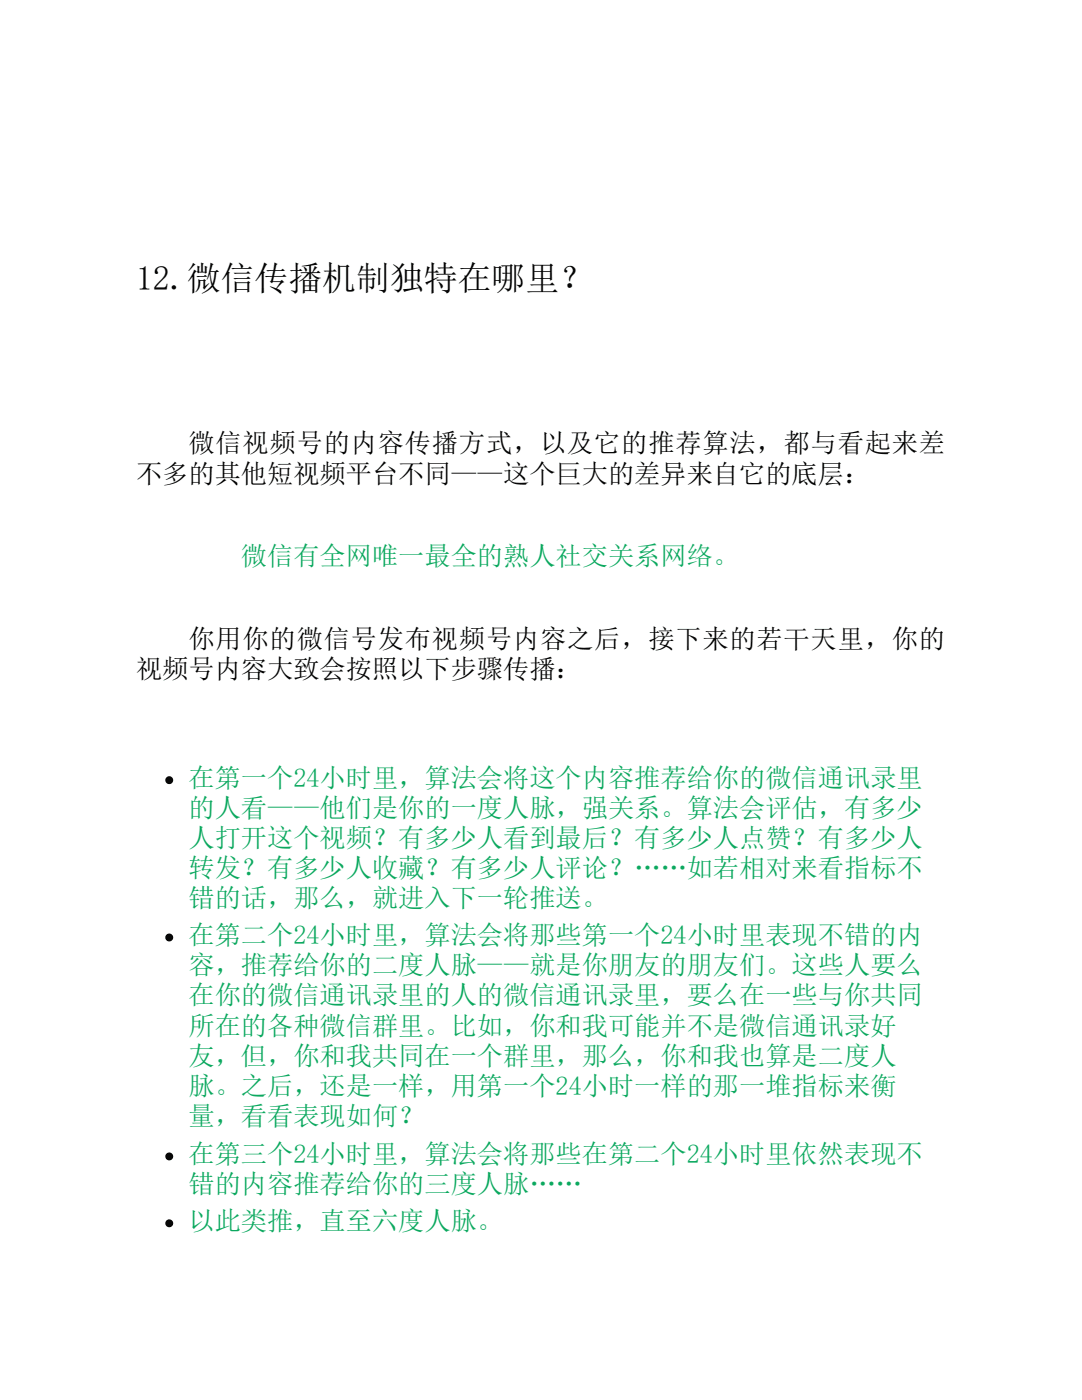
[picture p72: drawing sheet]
<svg xmlns="http://www.w3.org/2000/svg" width="216mm" height="279mm" viewBox="0 0 216 279" stroke-linecap="round" stroke-linejoin="round" font-family="sans-serif">
<defs><g id="words">
<text font-size="6.8" x="27.1" y="57.8">12.微信传播机制独特在哪里？</text>
<g font-size="5.2">
<text x="37.6" y="90.3">微信视频号的内容传播方式，以及它的推荐算法，都与看起来差</text>
<text x="27.1" y="96.3">不多的其他短视频平台不同——这个巨大的差异来自它的底层：</text>
<text x="37.6" y="129.3">你用你的微信号发布视频号内容之后，接下来的若干天里，你的</text>
<text x="27.1" y="135.3">视频号内容大致会按照以下步骤传播：</text>
</g>
<g font-size="5.2" fill="#0aa85e">
<text x="48.1" y="112.8">微信有全网唯一最全的熟人社交关系网络。</text>
<text x="37.6" y="157">在第一个24小时里，算法会将这个内容推荐给你的微信通讯录里</text>
<text x="37.6" y="163">的人看——他们是你的一度人脉，强关系。算法会评估，有多少</text>
<text x="37.6" y="169">人打开这个视频？有多少人看到最后？有多少人点赞？有多少人</text>
<text x="37.6" y="175.1">转发？有多少人收藏？有多少人评论？……如若相对来看指标不</text>
<text x="37.6" y="181.1">错的话，那么，就进入下一轮推送。</text>
<text x="37.6" y="188.4">在第二个24小时里，算法会将那些第一个24小时里表现不错的内</text>
<text x="37.6" y="194.4">容，推荐给你的二度人脉——就是你朋友的朋友们。这些人要么</text>
<text x="37.6" y="200.4">在你的微信通讯录里的人的微信通讯录里，要么在一些与你共同</text>
<text x="37.6" y="206.5">所在的各种微信群里。比如，你和我可能并不是微信通讯录好</text>
<text x="37.6" y="212.5">友，但，你和我共同在一个群里，那么，你和我也算是二度人</text>
<text x="37.6" y="218.5">脉。之后，还是一样，用第一个24小时一样的那一堆指标来衡</text>
<text x="37.6" y="224.5">量，看看表现如何？</text>
<text x="37.6" y="232.1">在第三个24小时里，算法会将那些在第二个24小时里依然表现不</text>
<text x="37.6" y="238.1">错的内容推荐给你的三度人脉……</text>
<text x="37.6" y="245.4">以此类推，直至六度人脉。</text>
</g>
</g></defs>
<g fill="#000">
<circle cx="33.8" cy="155.7" r=".79"/>
<circle cx="33.8" cy="187.1" r=".78"/>
<circle cx="33.8" cy="230.8" r=".78"/>
<circle cx="33.8" cy="244.1" r=".78"/>
</g>
<use href="#words"/>
</svg>
